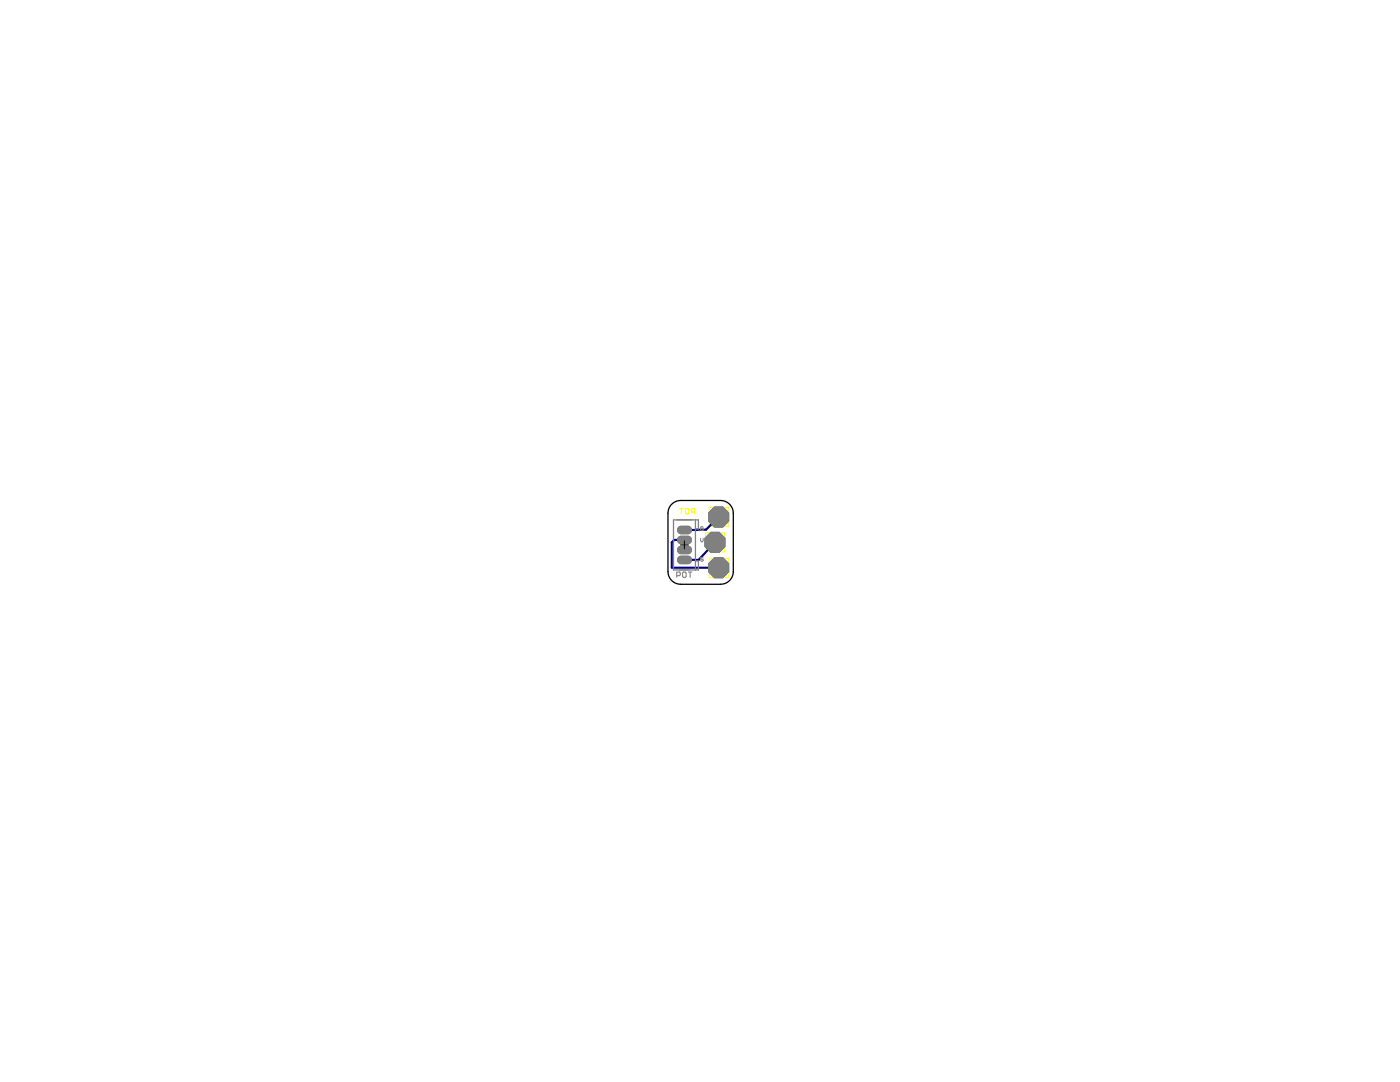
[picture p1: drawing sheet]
<svg xmlns="http://www.w3.org/2000/svg" width="279mm" height="216mm" viewBox="0 0 279 216" stroke-linecap="round" stroke-linejoin="round" font-family="sans-serif">
<path d="M142.1 108.2h1.1M142.7 107.7v1.1M142.9 113.3h1.1M142.9 103.2h1.1M143.4 102.6v1.1M143.4 112.7v1.2" fill="none" stroke="#000" stroke-width=".2"/>
<path d="M135.6 101.5h.7M136 101.5v1.1M136.9 101.5h.4l.2 .2v.7l-.2 .2h-.4l-.1-.2v-.7zM138.6 102.2h-.5l-.2-.2v-.3l.2-.2h.5v1.1" fill="none" stroke="#ff0" stroke-width=".21"/>
<path d="M140.8 109.5v.6h.6M141.4 106.3h-.6v.7M141.5 104.4v.7h.7M141.5 114.6v.6h.7M142.2 101.3h-.7v.6M142.2 111.4h-.7v.6M143.9 106.3h.7v.7M144.6 109.5v.6h-.7M144.7 101.3h.6v.6M144.7 111.4h.6v.6M145.3 114.6v.6h-.6M145.3 104.4v.7h-.6" fill="none" stroke="#ff0" stroke-width=".2"/>
<g fill="#808080" stroke="#808080" stroke-width=".2">
<path d="M135.4 111.3l.5-.3h1.5a.76 .76 0 0 1 .6 .7 .76 .76 0 0 1-.6 .8h-1.5a.75 .75 0 0 1-.5-1.2z"/>
<path d="M135.4 109.3l.5-.3h1.5a.76 .76 0 0 1 .6 .7 .76 .76 0 0 1-.6 .8h-1.5a.75 .75 0 0 1-.5-1.2z"/>
<path d="M135.4 107.3l.5-.3h1.5a.76 .76 0 0 1 .6 .7 .76 .76 0 0 1-.6 .8h-1.5a.75 .75 0 0 1-.5-1.2z"/>
<path d="M135.4 105.3l.5-.3h1.5a.76 .76 0 0 1 .6 .8 .76 .76 0 0 1-.6 .7h-1.5a.75 .75 0 0 1-.5-1.2z"/>
<circle cx="143.4" cy="113.3" r="2.17"/>
<circle cx="142.7" cy="108.2" r="2.17"/>
<circle cx="143.4" cy="103.2" r="2.17"/>
</g>
<path d="M136.6 107.7h-2l-.5 .5v5.1h9.3M142.7 108.2l-3.3 3.5h-2.8M143.4 103.2l-2.5 2.5h-4.3" fill="none" stroke="#000080" stroke-width=".42"/>
<path d="M136 111.7h1.2" fill="none" stroke="#008000" stroke-width="1.3"/>
<circle cx="136.6" cy="111.7" r=".4" fill="#fff" stroke="#000" stroke-width=".2"/>
<path d="M136 109.7h1.2" fill="none" stroke="#008000" stroke-width="1.3"/>
<circle cx="136.6" cy="109.7" r=".4" fill="#fff" stroke="#000" stroke-width=".2"/>
<path d="M136 107.7h1.2" fill="none" stroke="#008000" stroke-width="1.3"/>
<circle cx="136.6" cy="107.7" r=".4" fill="#fff" stroke="#000" stroke-width=".2"/>
<path d="M136 105.7h1.2" fill="none" stroke="#008000" stroke-width="1.3"/>
<circle cx="136.6" cy="105.7" r=".4" fill="#fff" stroke="#000" stroke-width=".2"/>
<circle cx="143.4" cy="113.3" r="2.06" fill="#008000" stroke="#008000" stroke-width=".2"/>
<circle cx="143.4" cy="113.3" r=".55" fill="#fff" stroke="#000" stroke-width=".2"/>
<circle cx="142.7" cy="108.2" r="2.06" fill="#008000" stroke="#008000" stroke-width=".2"/>
<circle cx="142.7" cy="108.2" r=".55" fill="#fff" stroke="#000" stroke-width=".2"/>
<circle cx="143.4" cy="103.2" r="2.06" fill="#008000" stroke="#008000" stroke-width=".2"/>
<circle cx="143.4" cy="103.2" r=".55" fill="#fff" stroke="#000" stroke-width=".2"/>
<path d="M136 111.7h1.2" fill="none" stroke="#008000" stroke-width="1.3"/>
<circle cx="136.6" cy="111.7" r=".4" fill="#fff" stroke="#000" stroke-width=".2"/>
<path d="M136 109.7h1.2" fill="none" stroke="#008000" stroke-width="1.3"/>
<circle cx="136.6" cy="109.7" r=".4" fill="#fff" stroke="#000" stroke-width=".2"/>
<path d="M136 107.7h1.2" fill="none" stroke="#008000" stroke-width="1.3"/>
<circle cx="136.6" cy="107.7" r=".4" fill="#fff" stroke="#000" stroke-width=".2"/>
<path d="M136 105.7h1.2" fill="none" stroke="#008000" stroke-width="1.3"/>
<circle cx="136.6" cy="105.7" r=".4" fill="#fff" stroke="#000" stroke-width=".2"/>
<circle cx="143.4" cy="113.3" r="2.06" fill="#008000" stroke="#008000" stroke-width=".2"/>
<circle cx="143.4" cy="113.3" r=".55" fill="#fff" stroke="#000" stroke-width=".2"/>
<circle cx="142.7" cy="108.2" r="2.06" fill="#008000" stroke="#008000" stroke-width=".2"/>
<circle cx="142.7" cy="108.2" r=".55" fill="#fff" stroke="#000" stroke-width=".2"/>
<circle cx="143.4" cy="103.2" r="2.06" fill="#008000" stroke="#008000" stroke-width=".2"/>
<circle cx="143.4" cy="103.2" r=".55" fill="#fff" stroke="#000" stroke-width=".2"/>
<g fill="#808080" stroke="#808080" stroke-width=".2">
<path d="M135.4 111.3l.5-.3h1.5a.76 .76 0 0 1 .6 .7 .76 .76 0 0 1-.6 .8h-1.5a.75 .75 0 0 1-.5-1.2z"/>
<path d="M135.4 109.3l.5-.3h1.5a.76 .76 0 0 1 .6 .7 .76 .76 0 0 1-.6 .8h-1.5a.75 .75 0 0 1-.5-1.2z"/>
<path d="M135.4 107.3l.5-.3h1.5a.76 .76 0 0 1 .6 .7 .76 .76 0 0 1-.6 .8h-1.5a.75 .75 0 0 1-.5-1.2z"/>
<path d="M135.4 105.3l.5-.3h1.5a.76 .76 0 0 1 .6 .8 .76 .76 0 0 1-.6 .7h-1.5a.75 .75 0 0 1-.5-1.2z"/>
<circle cx="143.4" cy="113.3" r="2.17"/>
<circle cx="142.7" cy="108.2" r="2.17"/>
<circle cx="143.4" cy="103.2" r="2.17"/>
</g>
<path d="M135.1 114.9h.5l.2-.2v-.4l-.2-.1h-.5v1M136.4 114.2h.4l.1 .1v.7l-.1 .2h-.4l-.2-.2v-.7zM137.4 114.2h.7M137.7 114.2v1" fill="none" stroke="#808080" stroke-width=".21"/>
<path d="M135.6 113.7h2M139.8 107.4v.5l.3 .3 .2-.3v-.5M140.3 111.3l-.3-.1-.2 .3 .4 .1 .1 .2-.1 .2-.4-.2M140.3 105.2l-.1-.1-.4 .1 .2 .7 .3-.2v-.2h-.2" fill="none" stroke="#808080" stroke-width=".2"/>
<path d="M138.8 105.5h.6v-1.8h-5v10h5v-1.8h-.6M138.8 103.7v10" fill="none" stroke="#808080" stroke-width=".25"/>
<path d="M135.8 108.7h1.6M136.6 107.9v1.6" fill="none" stroke="#000" stroke-width=".2"/>
<path d="M133.9 100.8a2.52 2.52 0 0 1 1.9-.9h8a2.54 2.54 0 0 1 2.5 2.5v11.6a2.54 2.54 0 0 1-2.5 2.6h-8a2.54 2.54 0 0 1-2.5-2.6v-11.6a2.47 2.47 0 0 1 .6-1.6z" fill="none" stroke="#000" stroke-width=".25"/>
</svg>
